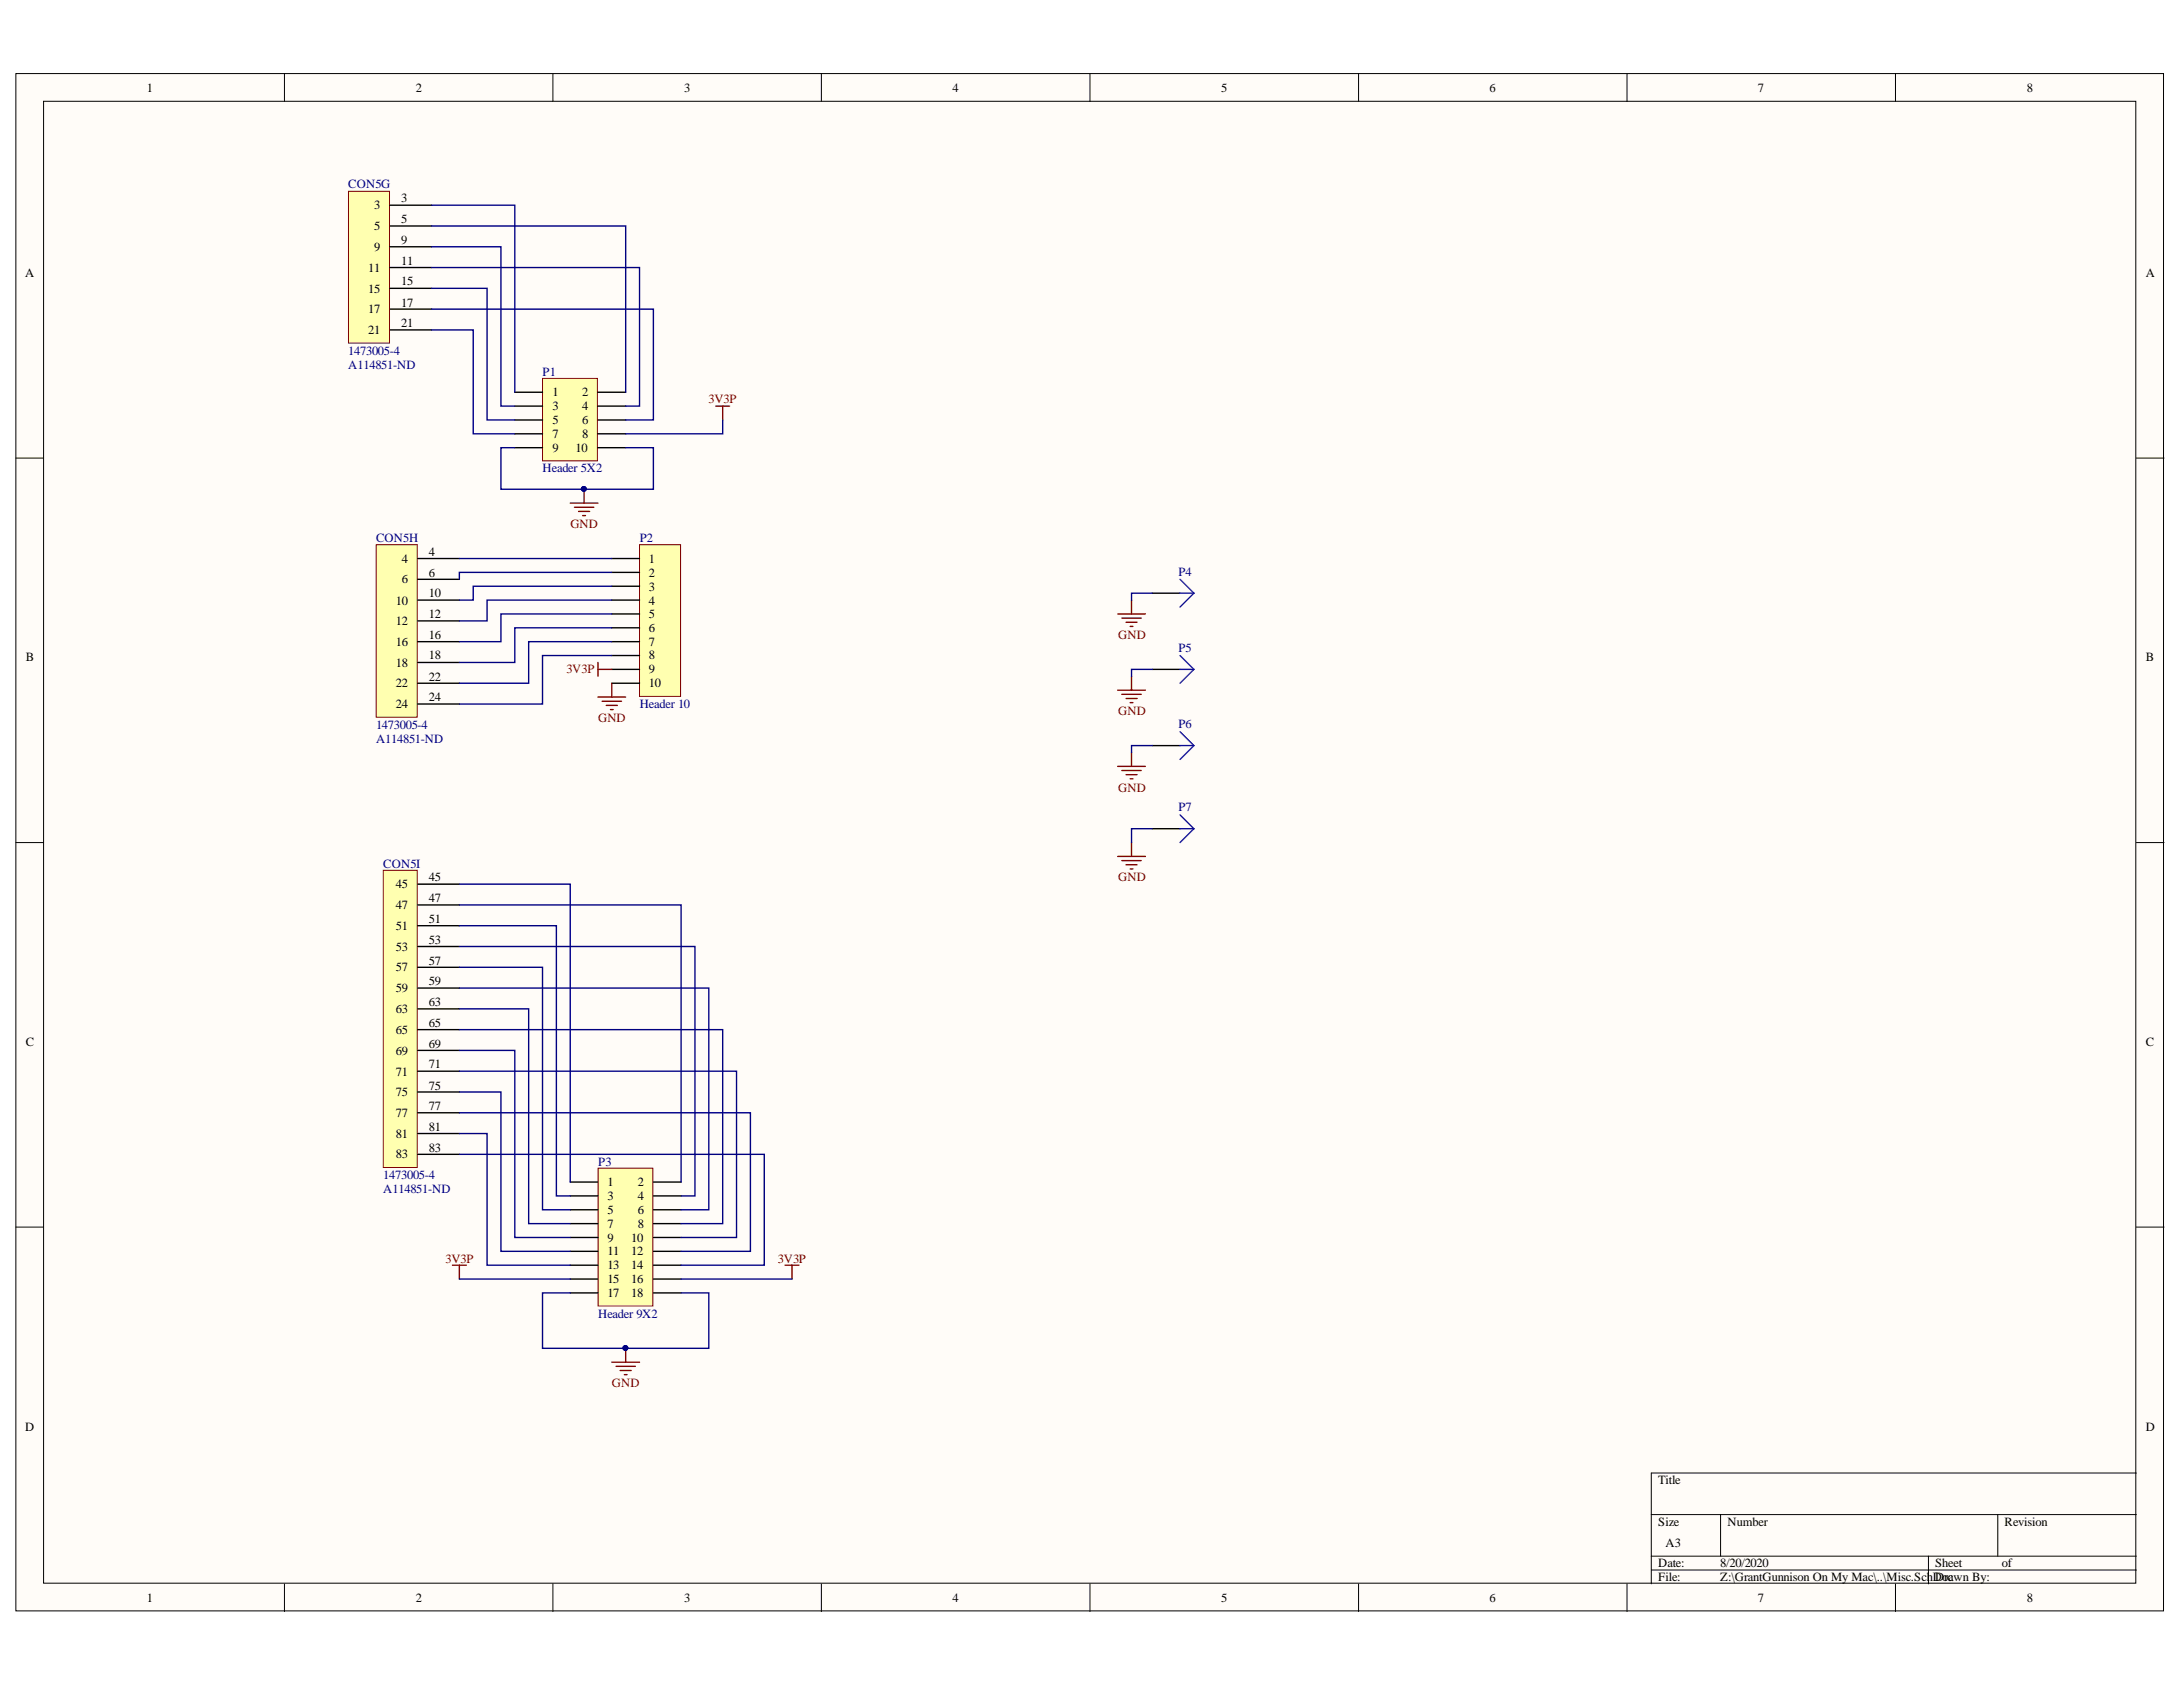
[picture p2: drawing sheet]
<svg xmlns="http://www.w3.org/2000/svg" width="279mm" height="216mm" viewBox="0 0 279 216" stroke-linecap="round" stroke-linejoin="round" font-family="sans-serif">
<defs><g id="words">
<g font-size="1.6">
<text x="18.8" y="11.8">1</text>
<text x="53.2" y="11.8">2</text>
<text x="87.5" y="11.8">3</text>
<text x="121.9" y="11.8">4</text>
<text x="156.3" y="11.8">5</text>
<text x="190.7" y="11.8">6</text>
<text x="225" y="11.8">7</text>
<text x="259.4" y="11.8">8</text>
<text x="47.9" y="26.8">3</text>
<text x="47.9" y="29.4">5</text>
<text x="51.3" y="25.9">3</text>
<text x="51.3" y="28.6">5</text>
<text x="3.2" y="35.4">A</text>
<text x="47.1" y="34.8">11</text>
<text x="47.9" y="32.1">9</text>
<text x="51.3" y="31.2">9</text>
<text x="51.3" y="33.9">11</text>
<text x="274.7" y="35.4">A</text>
<text x="47.1" y="37.5">15</text>
<text x="47.1" y="40.1">17</text>
<text x="51.3" y="36.5">15</text>
<text x="51.3" y="39.2">17</text>
<text x="51.3" y="41.9">21</text>
<text x="47.1" y="42.8">21</text>
<text x="70.7" y="50.7">1</text>
<text x="70.7" y="52.5">3</text>
<text x="74.5" y="50.7">2</text>
<text x="74.5" y="52.5">4</text>
<text x="70.7" y="54.3">5</text>
<text x="70.7" y="56.1">7</text>
<text x="70.7" y="57.8">9</text>
<text x="73.7" y="57.8">10</text>
<text x="74.5" y="54.3">6</text>
<text x="74.5" y="56.1">8</text>
<text x="54.9" y="71.1">4</text>
<text x="50.7" y="77.4">10</text>
<text x="51.4" y="72.1">4</text>
<text x="51.4" y="74.7">6</text>
<text x="54.9" y="73.8">6</text>
<text x="54.9" y="76.4">10</text>
<text x="83.1" y="72.1">1</text>
<text x="83.1" y="73.8">2</text>
<text x="83.1" y="75.6">3</text>
<text x="83.1" y="77.4">4</text>
<text x="50.7" y="80">12</text>
<text x="50.7" y="82.6">16</text>
<text x="54.9" y="79.2">12</text>
<text x="54.9" y="81.8">16</text>
<text x="83.1" y="79.2">5</text>
<text x="83.1" y="80.8">6</text>
<text x="83.1" y="82.6">7</text>
<text x="3.3" y="84.7">B</text>
<text x="50.7" y="85.3">18</text>
<text x="50.7" y="87.9">22</text>
<text x="54.9" y="84.4">18</text>
<text x="54.9" y="87.1">22</text>
<text x="54.9" y="89.7">24</text>
<text x="83.1" y="84.4">8</text>
<text x="83.1" y="86.2">9</text>
<text x="83.1" y="87.9">10</text>
<text x="274.7" y="84.7">B</text>
<text x="50.7" y="90.7">24</text>
<text x="50.7" y="113.7">45</text>
<text x="54.9" y="112.8">45</text>
<text x="50.7" y="116.4">47</text>
<text x="50.7" y="119">51</text>
<text x="54.9" y="115.4">47</text>
<text x="54.9" y="118.1">51</text>
<text x="50.7" y="124.3">57</text>
<text x="50.7" y="121.7">53</text>
<text x="54.9" y="123.5">57</text>
<text x="54.9" y="120.8">53</text>
<text x="50.7" y="127">59</text>
<text x="50.7" y="129.6">63</text>
<text x="54.9" y="126.1">59</text>
<text x="54.9" y="128.8">63</text>
<text x="54.9" y="131.4">65</text>
<text x="3.3" y="133.9">C</text>
<text x="50.7" y="132.3">65</text>
<text x="50.7" y="135">69</text>
<text x="50.7" y="137.7">71</text>
<text x="54.9" y="134.1">69</text>
<text x="54.9" y="136.7">71</text>
<text x="274.7" y="133.9">C</text>
<text x="50.7" y="140.3">75</text>
<text x="50.7" y="142.9">77</text>
<text x="54.9" y="139.4">75</text>
<text x="54.9" y="142.1">77</text>
<text x="50.7" y="145.6">81</text>
<text x="50.7" y="148.2">83</text>
<text x="54.9" y="144.7">81</text>
<text x="54.9" y="147.4">83</text>
<text x="77.7" y="151.8">1</text>
<text x="77.7" y="153.6">3</text>
<text x="77.7" y="155.3">5</text>
<text x="81.6" y="151.8">2</text>
<text x="81.6" y="153.6">4</text>
<text x="81.6" y="155.3">6</text>
<text x="77.7" y="157.1">7</text>
<text x="77.7" y="158.9">9</text>
<text x="77.7" y="160.7">11</text>
<text x="80.8" y="158.9">10</text>
<text x="80.8" y="160.7">12</text>
<text x="81.6" y="157.1">8</text>
<text x="77.7" y="162.4">13</text>
<text x="77.7" y="164.2">15</text>
<text x="77.7" y="166">17</text>
<text x="80.8" y="162.4">14</text>
<text x="80.8" y="164.2">16</text>
<text x="80.8" y="166">18</text>
<text x="3.2" y="183.1">D</text>
<text x="274.7" y="183.1">D</text>
<text x="212.2" y="189.9">Title</text>
<text x="212.2" y="195.3">Size</text>
<text x="213.2" y="198">A3</text>
<text x="221.1" y="195.3">Number</text>
<text x="256.5" y="195.3">Revision</text>
<text x="212.2" y="200.6">Date:</text>
<text x="212.2" y="202.4">File:</text>
<text x="220.2" y="200.6">8/20/2020</text>
<text x="220.2" y="202.4">Z:\GrantGunnison On My Mac\..\Misc.SchDocwn By:</text>
<text x="247.7" y="200.6">Sheet</text>
<text x="247.7" y="202.4">Dra</text>
<text x="256.2" y="200.6">of</text>
<text x="18.8" y="205">1</text>
<text x="53.2" y="205">2</text>
<text x="87.5" y="205">3</text>
<text x="121.9" y="205">4</text>
<text x="156.3" y="205">5</text>
<text x="190.7" y="205">6</text>
<text x="225" y="205">7</text>
<text x="259.4" y="205">8</text>
</g>
<g font-size="1.6" fill="#000080">
<text x="44.6" y="24.1">CON5G</text>
<text x="44.6" y="47.2">A114851-ND</text>
<text x="44.6" y="45.4">1473005-4</text>
<text x="69.4" y="48.1">P1</text>
<text x="69.4" y="60.5">Header 5X2</text>
<text x="48.1" y="69.3">CON5H</text>
<text x="81.9" y="69.3">P2</text>
<text x="150.8" y="73.7">P4</text>
<text x="150.8" y="83.4">P5</text>
<text x="48.1" y="95.1">A114851-ND</text>
<text x="48.1" y="93.3">1473005-4</text>
<text x="81.9" y="90.7">Header 10</text>
<text x="150.8" y="93.1">P6</text>
<text x="150.8" y="103.8">P7</text>
<text x="49.1" y="111">CON5I</text>
<text x="76.6" y="149.2">P3</text>
<text x="49.1" y="152.7">A114851-ND</text>
<text x="49.1" y="150.9">1473005-4</text>
<text x="76.6" y="168.7">Header 9X2</text>
</g>
<g font-size="1.6" fill="#800000">
<text x="90.7" y="51.6">3V3P</text>
<text x="73" y="67.6">GND</text>
<text x="143.1" y="81.8">GND</text>
<text x="72.5" y="86.2">3V3P</text>
<text x="76.6" y="92.4">GND</text>
<text x="143.1" y="91.5">GND</text>
<text x="143.1" y="101.3">GND</text>
<text x="143.1" y="112.8">GND</text>
<text x="57" y="161.6">3V3P</text>
<text x="99.6" y="161.6">3V3P</text>
<text x="78.3" y="177.5">GND</text>
</g>
</g></defs>
<g fill="#fffcf8" stroke="#000" stroke-width=".13">
<path d="M2 9.4h274.9v196.8h-274.9z"/>
<path d="M5.6 13h267.8v189.6h-267.8z"/>
</g>
<g fill="none" stroke="#000" stroke-width=".13">
<path d="M36.4 9.4v3.6M70.8 9.4v3.6M105.1 9.4v3.6M139.5 9.4v3.6M173.9 9.4v3.6M208.2 9.4v3.6M242.6 9.4v3.6M2 58.6h3.6M273.4 58.6h3.6M2 107.8h3.6M273.4 107.8h3.6M2 157h3.6"/>
<path d="M273.4 157h3.6M211.3 193.8h62.1M211.3 199.2h62.1M220.2 193.8v5.4M246.8 199.2v3.5M255.7 193.8v5.4M273.4 188.5h-62.1v14.2M36.4 202.7v3.5M70.8 202.7v3.5M105.1 202.7v3.5M139.5 202.7v3.5M173.9 202.7v3.5"/>
<path d="M208.2 202.7v3.5M211.3 200.9h62.1M242.6 202.7v3.5"/>
</g>
<path d="M44.6 24.5h5.3v19.4h-5.3z" fill="#ffffb0" stroke="#800000" stroke-width=".13"/>
<path d="M49.9 26.3h5.3M49.9 28.9h5.3M49.9 31.6h5.3M49.9 34.2h5.3M49.9 36.9h5.3M49.9 39.6h5.3M49.9 42.2h5.3" fill="none" stroke="#000" stroke-width=".18"/>
<path d="M48.2 69.7h5.2v22.1h-5.2z" fill="#ffffb0" stroke="#800000" stroke-width=".13"/>
<path d="M53.5 71.5h5.3M53.5 74.1h5.3M53.5 76.8h5.3M53.5 79.5h5.3M53.5 82.1h5.3M53.5 84.8h5.3M53.5 87.4h5.3M53.5 90.1h5.3" fill="none" stroke="#000" stroke-width=".18"/>
<path d="M49.1 111.4h4.3v38h-4.3z" fill="#ffffb0" stroke="#800000" stroke-width=".13"/>
<g fill="none" stroke="#000" stroke-width=".18">
<path d="M53.5 113.2h5.3M53.5 115.8h5.3M53.5 118.5h5.3M53.5 123.8h5.3M53.5 126.5h5.3M53.5 129.1h5.3M53.5 131.8h5.3M53.5 134.4h5.3M53.5 139.8h5.3M53.5 137.1h5.3M53.5 121.1h5.3M53.5 142.4h5.3"/>
<path d="M53.5 145.1h5.3M53.5 147.7h5.3"/>
</g>
<path d="M91.6 52h1.8M92.5 52v1.7M73 64.4h3.5M73.5 64.9h2.5M74 65.5h1.5M74.6 66h.3M74.8 62.6v1.8M78.3 174.3h3.6M78.8 174.9h2.5M79.4 175.4h1.4M79.9 175.9h.4M80.1 172.6v1.7" fill="none" stroke="#800000" stroke-width=".18"/>
<g fill="#000080" stroke="#000080" stroke-width=".13">
<circle cx="74.7" cy="62.6" r=".31"/>
<circle cx="80" cy="172.5" r=".31"/>
</g>
<path d="M81.9 69.7h5.2v19.4h-5.2z" fill="#ffffb0" stroke="#800000" stroke-width=".13"/>
<path d="M78.3 71.5h3.6M78.3 73.3h3.6M78.3 75h3.6M78.3 76.8h3.6M78.3 78.6h3.6M78.3 80.3h3.6M78.3 82.1h3.6M78.3 83.9h3.6M78.3 85.7h3.6M78.3 87.4h3.6" fill="none" stroke="#000" stroke-width=".18"/>
<path d="M76.5 89.2h3.6M76.5 84.8v1.8M76.5 85.7h1.8M77.1 89.7h2.4M77.6 90.3h1.4M78.1 90.8h.4M78.3 87.4v1.8" fill="none" stroke="#800000" stroke-width=".18"/>
<path d="M76.5 149.5h7.1v17.6h-7.1z" fill="#ffffb0" stroke="#800000" stroke-width=".13"/>
<g fill="none" stroke="#000" stroke-width=".18">
<path d="M73 151.3h3.5M73 153.1h3.5M73 154.8h3.5M73 156.6h3.5M73 158.4h3.5M83.6 151.3h3.6M83.6 153.1h3.6M83.6 154.8h3.6M83.6 156.6h3.6M83.6 158.4h3.6M73 160.1h3.5M73 161.9h3.5"/>
<path d="M73 163.7h3.5M73 165.5h3.5M83.6 160.1h3.6M83.6 161.9h3.6M83.6 163.7h3.6M83.6 165.5h3.6"/>
</g>
<path d="M57.9 161.9h1.8M58.8 161.9v1.8" fill="none" stroke="#800000" stroke-width=".18"/>
<path d="M69.4 48.4h7.1v10.6h-7.1z" fill="#ffffb0" stroke="#800000" stroke-width=".13"/>
<g fill="none" stroke="#000" stroke-width=".18">
<path d="M65.9 50.2h3.5M65.9 52h3.5M65.9 53.7h3.5M65.9 55.5h3.5M65.9 57.3h3.5M76.5 50.2h3.6M76.5 52h3.6M76.5 53.7h3.6M76.5 55.5h3.6M76.5 57.3h3.6M147.5 75.9h3.5M147.5 95.4h3.5"/>
<path d="M147.5 85.7h3.5M147.5 106.1h3.5"/>
</g>
<g fill="none" stroke="#800000" stroke-width=".18">
<path d="M143.1 78.6h3.5M143.6 79.1h2.5M144.1 79.6h1.4M144.8 76.8v1.8M143.1 98.1h3.5M143.1 88.3h3.5M143.6 98.6h2.5M143.6 88.9h2.5M144.1 99.1h1.4M144.1 89.4h1.4M144.6 99.7h.4M144.6 89.9h.4"/>
<path d="M144.6 80.2h.4M144.8 86.6v1.7M144.8 96.3v1.8M143.1 109.6h3.5M143.6 110.1h2.5M144.1 110.7h1.4M144.6 111.2h.4M144.8 107.8v1.8M100.5 161.9h1.8M101.4 161.9v1.8"/>
</g>
<path d="M151 74.1l1.8 1.8M151 75.9h1.8M152.8 75.9l-1.8 1.8M151 93.6l1.8 1.8M151 95.4h1.8M151 83.9l1.8 1.8M151 85.7h1.8M152.8 95.4l-1.8 1.8M152.8 85.7l-1.8 1.7M151 104.3l1.8 1.8M151 106.1h1.8M152.8 106.1l-1.8 1.7" fill="none" stroke="#00f" stroke-width=".18"/>
<g fill="none" stroke="#000080" stroke-width=".18">
<path d="M55.2 26.3h10.7v23.9M55.2 28.9h24.9v21.3M55.2 31.6h8.9v20.4h1.8M55.2 34.2h26.7v17.8h-1.8M55.2 36.9h7.1v16.8h3.6M55.2 39.6h28.4v14.1h-3.5M55.2 42.2h5.4v13.3h5.3M65.9 57.3h-1.8v5.3h19.5v-5.3h-3.5M92.5 53.7v1.8h-12.4M58.8 71.5h19.5M78.3 73.3h-19.5v.8M78.3 75h-17.7v1.8h-1.8"/>
<path d="M78.3 76.8h-16v2.7h-3.5M78.3 78.6h-14.2v3.5h-5.3M147.5 75.9h-2.7v.9M78.3 80.3h-12.4v4.5h-7.1M78.3 82.1h-10.6v5.3h-8.9M78.3 83.9h-8.9v6.2h-10.6M147.5 95.4h-2.7v.9M147.5 85.7h-2.7v.9M58.8 113.2h14.2v38.1M58.8 115.8h28.4v35.5M58.8 118.5h12.4v34.6h1.8M147.5 106.1h-2.7v1.7"/>
<path d="M58.8 121.1h30.1v32h-1.7M58.8 123.8h10.6v31h3.6M58.8 126.5h31.9v28.3h-3.5M58.8 129.1h8.9v27.5h5.3M58.8 131.8h33.7v24.8h-5.3M58.8 134.4h7.1v24h7.1M58.8 137.1h35.5v21.3h-7.1M58.8 139.8h5.3v20.3h8.9M58.8 142.4h37.2v17.7h-8.8M58.8 145.1h3.5v16.8h10.7M58.8 147.7h39v14.2h-10.6M58.8 163.7h14.2"/>
<path d="M73 165.5h-3.6v7.1h21.3v-7.1h-3.5M87.2 163.7h14.2"/>
</g>
<g fill="#000080" stroke="#000080" stroke-width=".13">
<circle cx="74.7" cy="62.6" r=".31"/>
<circle cx="80" cy="172.5" r=".31"/>
</g>
<use href="#words"/>
</svg>
